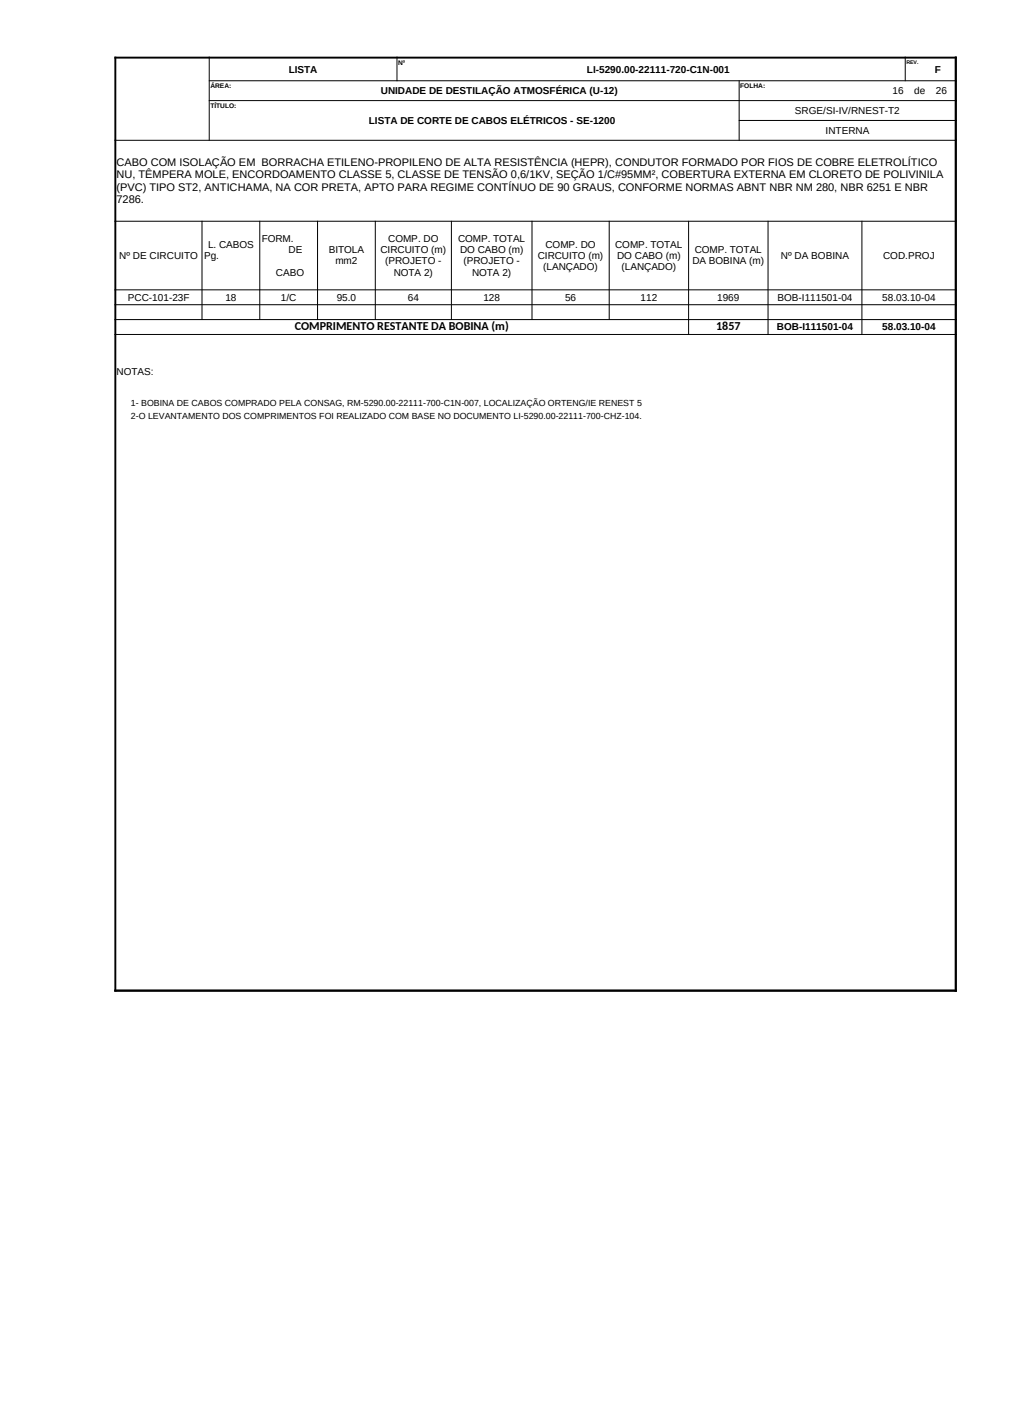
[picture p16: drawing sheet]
<svg xmlns="http://www.w3.org/2000/svg" width="210mm" height="297mm" viewBox="0 0 210 297" stroke-linecap="round" stroke-linejoin="round" font-family="sans-serif">
<defs><g id="words">
<g font-size="2.5">
<text x="61.3" y="68.7">COMPRIMENTO RESTANTE DA BOBINA (m)</text>
<text x="148.9" y="68.7">1857</text>
</g>
<g font-size="2.3">
<text x="24.2" y="34.6">CABO COM ISOLAÇÃO EM BORRACHA ETILENO-PROPILENO DE ALTA RESISTÊNCIA (HEPR), CONDUTOR FORMADO POR FIOS DE COBRE ELETROLÍTICO</text>
<text x="24.2" y="37.1">NU, TÊMPERA MOLE, ENCORDOAMENTO CLASSE 5, CLASSE DE TENSÃO 0,6/1KV, SEÇÃO 1/C#95MM², COBERTURA EXTERNA EM CLORETO DE POLIVINILA</text>
<text x="24.2" y="39.7">(PVC) TIPO ST2, ANTICHAMA, NA COR PRETA, APTO PARA REGIME CONTÍNUO DE 90 GRAUS, CONFORME NORMAS ABNT NBR NM 280, NBR 6251 E NBR</text>
<text x="24.2" y="42.3">7286.</text>
</g>
<g font-size="2.1">
<text x="60" y="15.1">LISTA</text>
<text x="122" y="15.1">LI-5290.00-22111-720-C1N-001</text>
<text x="194.3" y="15.1">F</text>
<text x="79.2" y="19.6">UNIDADE DE DESTILAÇÃO ATMOSFÉRICA (U-12)</text>
<text x="165.3" y="23.7">SRGE/SI-IV/RNEST-T2</text>
<text x="185.6" y="19.6">16</text>
<text x="190.1" y="19.6">de</text>
<text x="194.6" y="19.6">26</text>
<text x="76.7" y="25.8">LISTA DE CORTE DE CABOS ELÉTRICOS - SE-1200</text>
<text x="171.7" y="27.8">INTERNA</text>
<text x="24.8" y="53.9">Nº DE CIRCUITO</text>
<text x="42.5" y="53.9">Pg.</text>
<text x="43.3" y="51.6">L. CABOS</text>
<text x="54.4" y="50.4">FORM.</text>
<text x="60" y="52.7">DE</text>
<text x="68.4" y="52.7">BITOLA</text>
<text x="79.1" y="52.7">CIRCUITO (m)</text>
<text x="80.7" y="50.4">COMP. DO</text>
<text x="95.2" y="50.4">COMP. TOTAL</text>
<text x="95.7" y="52.7">DO CABO (m)</text>
<text x="111.8" y="53.9">CIRCUITO (m)</text>
<text x="113.4" y="51.6">COMP. DO</text>
<text x="127.9" y="51.6">COMP. TOTAL</text>
<text x="128.3" y="53.9">DO CABO (m)</text>
<text x="144.4" y="52.7">COMP. TOTAL</text>
<text x="162.4" y="53.9">Nº DA BOBINA</text>
<text x="183.6" y="53.9">COD.PROJ</text>
<text x="57.4" y="57.3">CABO</text>
<text x="69.8" y="55">mm2</text>
<text x="80.1" y="55">(PROJETO -</text>
<text x="81.9" y="57.3">NOTA 2)</text>
<text x="96.4" y="55">(PROJETO -</text>
<text x="98.2" y="57.3">NOTA 2)</text>
<text x="113" y="56.2">(LANÇADO)</text>
<text x="129.3" y="56.2">(LANÇADO)</text>
<text x="144" y="55">DA BOBINA (m)</text>
<text x="26.6" y="62.5">PCC-101-23F</text>
<text x="46.9" y="62.5">18</text>
<text x="58.4" y="62.5">1/C</text>
<text x="70" y="62.5">95.0</text>
<text x="84.8" y="62.5">64</text>
<text x="100.5" y="62.5">128</text>
<text x="117.5" y="62.5">56</text>
<text x="133.2" y="62.5">112</text>
<text x="149.1" y="62.5">1969</text>
<text x="161.7" y="62.5">BOB-I111501-04</text>
<text x="183.4" y="62.5">58.03.10-04</text>
<text x="161.5" y="68.7">BOB-I111501-04</text>
<text x="183.4" y="68.7">58.03.10-04</text>
<text x="24.2" y="78">NOTAS:</text>
</g>
<g font-size="1.8">
<text x="27.2" y="84.4">1- BOBINA DE CABOS COMPRADO PELA CONSAG, RM-5290.00-22111-700-C1N-007, LOCALIZAÇÃO ORTENG/IE RENEST 5</text>
<text x="27.2" y="87.2">2-O LEVANTAMENTO DOS COMPRIMENTOS FOI REALIZADO COM BASE NO DOCUMENTO LI-5290.00-22111-700-CHZ-104.</text>
</g>
<g font-size="1.4">
<text x="82.8" y="13.5">Nº</text>
<text x="43.7" y="18.3">ÁREA:</text>
<text x="43.7" y="22.4">TÍTULO:</text>
<text x="153.9" y="18.3">FOLHA:</text>
</g>
<text font-size="1.1" x="188.5" y="13.2">REV.</text>
</g></defs>
<path d="M23.8 12h175.1M24 11.8v194.4M198.7 11.8v194.4M23.8 206h175.1" fill="none" stroke="#000" stroke-width=".4"/>
<g fill="none" stroke="#000" stroke-width=".21">
<path d="M43.4 16.8h155.5M43.5 11.8v17.5M82.5 11.8v5.1M153.7 16.7v12.6M188.2 11.8v5.1M23.8 29.2h175.1M43.4 20.9h155.5M153.6 25.1h45.3M23.8 46h175.1M42 45.9v20.7M54 45.9v20.7M66 45.9v20.7"/>
<path d="M78 45.9v20.7M93.9 45.9v20.7M110.6 45.9v20.7M126.7 45.9v20.7M143.2 45.9v23.7M159.7 45.9v23.7M179.2 45.9v23.7M23.8 60.3h175.1M23.8 63.4h175.1M23.8 66.5h175.1M23.8 69.6h175.1"/>
</g>
<use href="#words"/>
</svg>
